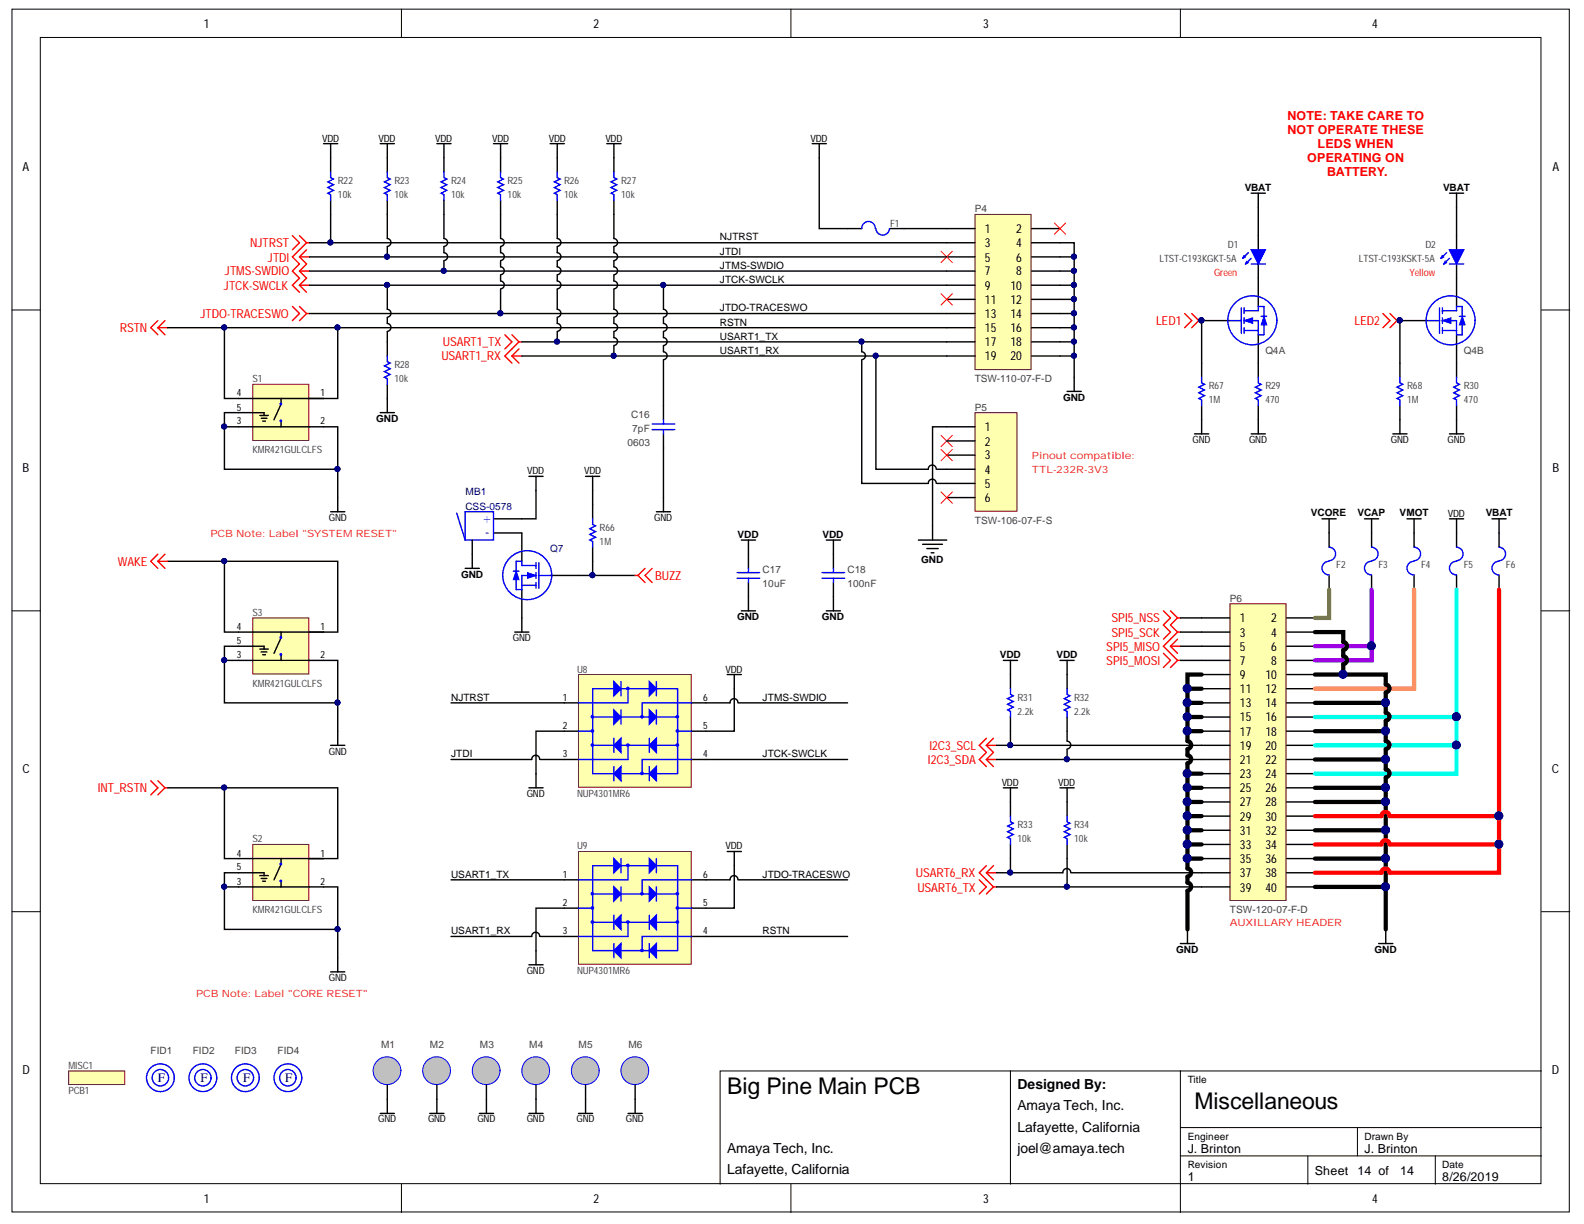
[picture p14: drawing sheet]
<svg xmlns="http://www.w3.org/2000/svg" width="279mm" height="216mm" viewBox="0 0 279 216" stroke-linecap="round" stroke-linejoin="round" font-family="sans-serif">
<defs><g id="words">
<g font-size="4.1">
<text x="128.3" y="193">Big Pine Main PCB</text>
<text x="210.7" y="195.5">Miscellaneous</text>
</g>
<g font-size="2.5">
<text x="179.5" y="195.9">Amaya Tech, Inc.</text>
<text x="179.5" y="192.2">Designed By:</text>
<text x="128.3" y="203.4">Amaya Tech, Inc.</text>
<text x="179.5" y="203.4">joel@amaya.tech</text>
<text x="179.5" y="199.6">Lafayette, California</text>
<text x="128.3" y="207.1">Lafayette, California</text>
</g>
<g font-size="2.3" fill="#00f">
<text x="85.3" y="92.3">+</text>
<text x="85.6" y="94.6">-</text>
</g>
<g font-size="2.3" fill="#000080">
<text x="27.8" y="190.9">F</text>
<text x="35.3" y="190.9">F</text>
<text x="42.9" y="190.9">F</text>
<text x="50.3" y="190.9">F</text>
</g>
<g font-size="2.2">
<text x="35.9" y="4.9">1</text>
<text x="104.7" y="4.9">2</text>
<text x="173.4" y="4.9">3</text>
<text x="242" y="4.9">4</text>
<text x="4" y="30.2">A</text>
<text x="273.8" y="30.2">A</text>
<text x="173.7" y="41.1">1</text>
<text x="179.2" y="41.1">2</text>
<text x="173.7" y="43.6">3</text>
<text x="173.7" y="46.1">5</text>
<text x="179.2" y="43.6">4</text>
<text x="179.2" y="46.1">6</text>
<text x="173.7" y="48.6">7</text>
<text x="173.7" y="51.1">9</text>
<text x="173.7" y="53.6">11</text>
<text x="178.2" y="51.1">10</text>
<text x="178.2" y="53.6">12</text>
<text x="179.2" y="48.6">8</text>
<text x="173.7" y="56.1">13</text>
<text x="173.7" y="58.6">15</text>
<text x="178.2" y="56.1">14</text>
<text x="178.2" y="58.6">16</text>
<text x="173.7" y="61.1">17</text>
<text x="173.7" y="63.5">19</text>
<text x="178.2" y="61.1">18</text>
<text x="178.2" y="63.5">20</text>
<text x="173.7" y="76.1">1</text>
<text x="4" y="83.2">B</text>
<text x="173.7" y="78.6">2</text>
<text x="173.7" y="81">3</text>
<text x="173.7" y="83.6">4</text>
<text x="273.8" y="83.2">B</text>
<text x="173.7" y="86">5</text>
<text x="173.7" y="88.6">6</text>
<text x="218.7" y="109.8">1</text>
<text x="218.7" y="112.3">3</text>
<text x="224.2" y="109.8">2</text>
<text x="224.2" y="112.3">4</text>
<text x="218.7" y="114.8">5</text>
<text x="218.7" y="117.3">7</text>
<text x="218.7" y="119.7">9</text>
<text x="223.2" y="119.7">10</text>
<text x="224.2" y="114.8">6</text>
<text x="224.2" y="117.3">8</text>
<text x="218.7" y="122.3">11</text>
<text x="218.7" y="124.7">13</text>
<text x="223.2" y="122.3">12</text>
<text x="223.2" y="124.7">14</text>
<text x="218.7" y="127.3">15</text>
<text x="218.7" y="129.8">17</text>
<text x="223.2" y="127.3">16</text>
<text x="223.2" y="129.8">18</text>
<text x="4" y="136.3">C</text>
<text x="218.7" y="132.2">19</text>
<text x="218.7" y="134.8">21</text>
<text x="218.7" y="137.2">23</text>
<text x="223.2" y="132.2">20</text>
<text x="223.2" y="134.8">22</text>
<text x="223.2" y="137.2">24</text>
<text x="273.7" y="136.3">C</text>
<text x="218.7" y="139.8">25</text>
<text x="218.7" y="142.2">27</text>
<text x="223.2" y="139.8">26</text>
<text x="223.2" y="142.2">28</text>
<text x="218.7" y="144.8">29</text>
<text x="218.7" y="147.2">31</text>
<text x="218.7" y="149.7">33</text>
<text x="223.2" y="144.8">30</text>
<text x="223.2" y="147.2">32</text>
<text x="223.2" y="149.7">34</text>
<text x="218.7" y="152.2">35</text>
<text x="218.7" y="154.7">37</text>
<text x="223.2" y="152.2">36</text>
<text x="223.2" y="154.7">38</text>
<text x="218.7" y="157.3">39</text>
<text x="223.2" y="157.3">40</text>
<text x="4" y="189.4">D</text>
<text x="273.7" y="189.4">D</text>
<text x="209.5" y="203.4">J. Brinton</text>
<text x="240.7" y="203.4">J. Brinton</text>
<text x="209.5" y="208.4">1</text>
<text x="231.9" y="207.2">Sheet</text>
<text x="239.4" y="207.2">14 of</text>
<text x="246.9" y="207.2">14</text>
<text x="254.4" y="208.4">8/26/2019</text>
<text x="35.9" y="212.2">1</text>
<text x="104.7" y="212.2">2</text>
<text x="173.4" y="212.2">3</text>
<text x="242" y="212.2">4</text>
</g>
<g font-size="2.2" fill="#f00">
<text x="227.1" y="21.1">NOTE: TAKE CARE TO</text>
<text x="227.1" y="23.6">NOT OPERATE THESE</text>
<text x="230.5" y="28.6">OPERATING ON</text>
<text x="232.4" y="26.1">LEDS WHEN</text>
<text x="234.1" y="31.1">BATTERY.</text>
<text x="44.1" y="43.6">NJTRST</text>
<text x="47.3" y="46.1">JTDI</text>
<text x="39.5" y="51.1">JTCK-SWCLK</text>
<text x="39.7" y="48.6">JTMS-SWDIO</text>
<text x="21.1" y="58.6">RSTN</text>
<text x="35.3" y="56.1">JTDO-TRACESWO</text>
<text x="203.9" y="57.4">LED1</text>
<text x="238.9" y="57.4">LED2</text>
<text x="77.9" y="63.5">USART1_RX</text>
<text x="78.1" y="61.1">USART1_TX</text>
<text x="20.8" y="99.8">WAKE</text>
<text x="115.6" y="102.2">BUZZ</text>
<text x="196.1" y="109.8">SPI5_NSS</text>
<text x="196.1" y="112.3">SPI5_SCK</text>
<text x="195.1" y="114.8">SPI5_MISO</text>
<text x="195.1" y="117.3">SPI5_MOSI</text>
<text x="163.7" y="134.8">I2C3_SDA</text>
<text x="163.9" y="132.2">I2C3_SCL</text>
<text x="17.2" y="139.8">INT_RSTN</text>
<text x="161.6" y="154.7">USART6_RX</text>
<text x="161.8" y="157.3">USART6_TX</text>
</g>
<g font-size="1.8">
<text x="56.8" y="25">VDD</text>
<text x="66.8" y="25">VDD</text>
<text x="76.8" y="25">VDD</text>
<text x="86.8" y="25">VDD</text>
<text x="96.8" y="25">VDD</text>
<text x="106.8" y="25">VDD</text>
<text x="143" y="25">VDD</text>
<text x="219.6" y="33.7">VBAT</text>
<text x="254.6" y="33.7">VBAT</text>
<text x="127" y="42.4">NJTRST</text>
<text x="127" y="45">JTDI</text>
<text x="127" y="47.4">JTMS-SWDIO</text>
<text x="127" y="49.9">JTCK-SWCLK</text>
<text x="127" y="54.9">JTDO-TRACESWO</text>
<text x="127" y="57.5">RSTN</text>
<text x="127" y="59.9">USART1_TX</text>
<text x="127" y="62.4">USART1_RX</text>
<text x="41.8" y="69.9">4</text>
<text x="56.6" y="69.9">1</text>
<text x="187.5" y="70.6">GND</text>
<text x="41.8" y="74.9">3</text>
<text x="41.8" y="72.4">5</text>
<text x="56.6" y="74.9">2</text>
<text x="66.4" y="74.4">GND</text>
<text x="93" y="83.7">VDD</text>
<text x="103.1" y="83.7">VDD</text>
<text x="210.3" y="78.2">GND</text>
<text x="220.3" y="78.2">GND</text>
<text x="245.3" y="78.2">GND</text>
<text x="255.3" y="78.2">GND</text>
<text x="58" y="91.9">GND</text>
<text x="115.4" y="91.9">GND</text>
<text x="130.1" y="94.9">VDD</text>
<text x="145.1" y="94.9">VDD</text>
<text x="231.2" y="91.1">VCORE</text>
<text x="239.4" y="91.1">VCAP</text>
<text x="246.9" y="91.1">VMOT</text>
<text x="255.4" y="91.2">VDD</text>
<text x="262.1" y="91.1">VBAT</text>
<text x="81.3" y="101.9">GND</text>
<text x="162.5" y="99.4">GND</text>
<text x="41.8" y="113.7">5</text>
<text x="41.8" y="111.1">4</text>
<text x="56.6" y="111.1">1</text>
<text x="90.5" y="113.1">GND</text>
<text x="130" y="109.3">GND</text>
<text x="145" y="109.3">GND</text>
<text x="41.8" y="116.1">3</text>
<text x="56.6" y="116.1">2</text>
<text x="128" y="118.6">VDD</text>
<text x="176.4" y="116.1">VDD</text>
<text x="186.3" y="116.1">VDD</text>
<text x="79.6" y="123.6">NJTRST</text>
<text x="99.3" y="123.6">1</text>
<text x="124" y="123.6">6</text>
<text x="134.5" y="123.6">JTMS-SWDIO</text>
<text x="99.3" y="128.6">2</text>
<text x="124" y="128.6">5</text>
<text x="58" y="133.1">GND</text>
<text x="79.6" y="133.6">JTDI</text>
<text x="99.3" y="133.6">3</text>
<text x="124" y="133.6">4</text>
<text x="134.5" y="133.6">JTCK-SWCLK</text>
<text x="92.9" y="140.6">GND</text>
<text x="176.7" y="138.6">VDD</text>
<text x="186.7" y="138.6">VDD</text>
<text x="128" y="149.8">VDD</text>
<text x="41.8" y="153.5">5</text>
<text x="41.8" y="151.1">4</text>
<text x="56.6" y="151.1">1</text>
<text x="79.6" y="154.8">USART1_TX</text>
<text x="99.3" y="154.8">1</text>
<text x="124" y="154.8">6</text>
<text x="134.5" y="154.8">JTDO-TRACESWO</text>
<text x="41.8" y="156.1">3</text>
<text x="56.6" y="156.1">2</text>
<text x="99.3" y="159.8">2</text>
<text x="124" y="159.8">5</text>
<text x="79.6" y="164.8">USART1_RX</text>
<text x="99.3" y="164.8">3</text>
<text x="124" y="164.8">4</text>
<text x="134.5" y="164.8">RSTN</text>
<text x="58" y="173.1">GND</text>
<text x="92.9" y="171.8">GND</text>
<text x="207.5" y="168.1">GND</text>
<text x="242.5" y="168.1">GND</text>
<text x="209.5" y="191.1">Title</text>
<text x="66.7" y="198">GND</text>
<text x="75.5" y="198">GND</text>
<text x="84.2" y="198">GND</text>
<text x="92.9" y="198">GND</text>
<text x="101.7" y="198">GND</text>
<text x="110.4" y="198">GND</text>
<text x="209.5" y="201">Engineer</text>
<text x="240.7" y="201">Drawn By</text>
<text x="209.5" y="206">Revision</text>
<text x="254.4" y="206">Date</text>
</g>
<g font-size="1.8" fill="#434343">
<text x="59.6" y="35">10k</text>
<text x="59.6" y="32.4">R22</text>
<text x="69.6" y="35">10k</text>
<text x="69.6" y="32.4">R23</text>
<text x="79.6" y="35">10k</text>
<text x="79.6" y="32.4">R24</text>
<text x="89.5" y="35">10k</text>
<text x="89.5" y="32.4">R25</text>
<text x="99.5" y="35">10k</text>
<text x="99.5" y="32.4">R26</text>
<text x="109.6" y="35">10k</text>
<text x="109.6" y="32.4">R27</text>
<text x="157" y="40">F1</text>
<text x="172" y="37.4">P4</text>
<text x="204.5" y="46.2">LTST-C193KGKT-5A</text>
<text x="216.6" y="43.7">D1</text>
<text x="239.7" y="46.2">LTST-C193KSKT-5A</text>
<text x="251.4" y="43.7">D2</text>
<text x="69.6" y="64.9">R28</text>
<text x="223.2" y="62.4">Q4A</text>
<text x="258.2" y="62.4">Q4B</text>
<text x="44.6" y="67.4">S1</text>
<text x="69.6" y="67.4">10k</text>
<text x="172" y="67.4">TSW-110-07-F-D</text>
<text x="213.2" y="71.2">1M</text>
<text x="213.2" y="68.7">R67</text>
<text x="223.2" y="71.2">470</text>
<text x="223.2" y="68.7">R29</text>
<text x="248.2" y="71.2">1M</text>
<text x="248.2" y="68.7">R68</text>
<text x="258.2" y="71.2">470</text>
<text x="258.2" y="68.7">R30</text>
<text x="111.3" y="73.7">C16</text>
<text x="111.5" y="76.1">7pF</text>
<text x="172" y="72.4">P5</text>
<text x="44.6" y="79.9">KMR421GULCLFS</text>
<text x="110.7" y="78.7">0603</text>
<text x="105.8" y="93.6">R66</text>
<text x="172" y="92.4">TSW-106-07-F-S</text>
<text x="105.8" y="96.2">1M</text>
<text x="134.5" y="101.1">C17</text>
<text x="149.5" y="101.1">C18</text>
<text x="235.7" y="100.1">F2</text>
<text x="243.1" y="100.1">F3</text>
<text x="250.7" y="100.1">F4</text>
<text x="258.2" y="100.1">F5</text>
<text x="265.6" y="100.1">F6</text>
<text x="134.5" y="103.6">10uF</text>
<text x="149.5" y="103.6">100nF</text>
<text x="216.9" y="106.1">P6</text>
<text x="44.6" y="108.6">S3</text>
<text x="101.8" y="118.6">U8</text>
<text x="44.6" y="121.1">KMR421GULCLFS</text>
<text x="179.5" y="123.6">R31</text>
<text x="189.5" y="123.6">R32</text>
<text x="179.5" y="126.1">2.2k</text>
<text x="189.5" y="126.1">2.2k</text>
<text x="101.8" y="140.6">NUP4301MR6</text>
<text x="44.6" y="148.6">S2</text>
<text x="101.8" y="149.8">U9</text>
<text x="179.5" y="148.6">10k</text>
<text x="179.5" y="146.1">R33</text>
<text x="189.5" y="148.6">10k</text>
<text x="189.5" y="146.1">R34</text>
<text x="44.6" y="161.1">KMR421GULCLFS</text>
<text x="216.9" y="161.1">TSW-120-07-F-D</text>
<text x="101.8" y="171.8">NUP4301MR6</text>
<text x="26.5" y="186">FID1</text>
<text x="34" y="186">FID2</text>
<text x="41.4" y="186">FID3</text>
<text x="48.9" y="186">FID4</text>
<text x="67.2" y="184.8">M1</text>
<text x="75.8" y="184.8">M2</text>
<text x="84.6" y="184.8">M3</text>
<text x="93.3" y="184.8">M4</text>
<text x="102" y="184.8">M5</text>
<text x="110.8" y="184.8">M6</text>
<text x="12.1" y="188.5">MISC1</text>
<text x="12.1" y="193">PCB1</text>
</g>
<g font-size="1.8" fill="#ee0e22">
<text x="214.1" y="48.7">Green</text>
<text x="248.6" y="48.7">Yellow</text>
<text x="182" y="81">Pinout compatible:</text>
<text x="182" y="83.5">TTL-232R-3V3</text>
<text x="37.1" y="94.7">PCB Note: Label &quot;SYSTEM RESET&quot;</text>
<text x="216.9" y="163.3">AUXILLARY HEADER</text>
<text x="34.6" y="175.9">PCB Note: Label &quot;CORE RESET&quot;</text>
</g>
<g font-size="1.8" fill="#000080">
<text x="82.1" y="87.4">MB1</text>
<text x="82.1" y="89.9">CSS-0578</text>
<text x="97.1" y="97.3">Q7</text>
</g>
</g></defs>
<g fill="#fff" stroke="#000" stroke-width=".18">
<path d="M2.1 1.6h274.7v212.2h-274.7z"/>
<path d="M7.1 6.6h264.7v202.2h-264.7z"/>
</g>
<g fill="none" stroke="#000" stroke-width=".18">
<path d="M70.8 1.6v5M139.5 1.6v5M208.2 1.6v5M2.1 54.7h5M271.9 54.7h5M2.1 107.7h5M271.9 107.7h5M2.1 160.8h5M271.9 160.8h5M178.2 188.9h-51.2v20M208.2 188.9h-30v20M208.2 198.9h63.7"/>
<path d="M239.4 198.9v5M271.9 188.9h-63.7v25M70.8 208.9v5M139.5 208.9v5M208.2 203.9h63.7M230.7 203.9v5M253.2 203.9v5"/>
</g>
<path d="M89 59.1l1.3 1.2-1.3 1.2M90.3 59.1l1.2 1.2M91.5 60.3l-1.2 1.2M91.5 60.3h.5" fill="none" stroke="#f00" stroke-width=".25"/>
<path d="M143.3 25.3h2.5M144.5 25.3v2.5M130.8 95.3h2.5M132 95.3v5M145.8 95.3h2.5M147 95.3v5M130.8 107.7h2.5M132 102.8v4.9M145.8 107.7h2.5M147 102.8v4.9" fill="none" stroke="#000" stroke-width=".25"/>
<path d="M130 102h4M130 101h4M132 100.3v.7M132 102v.8M145 102h4M145 101h4M147 100.3v.7M147 102v.8" fill="none" stroke="#00f" stroke-width=".25"/>
<path d="M172 37.8h9.9v27.4h-9.9z" fill="#ffffb0" stroke="#800000" stroke-width=".18"/>
<g fill="none" stroke="#000" stroke-width=".25">
<path d="M57.1 25.3h2.5M58.3 25.3v2.5M167 40.3h5M167 42.8h5M167 45.3h5M167 47.8h5M167 50.3h5M167 52.8h5M167 55.3h5M167 57.8h5M182 40.3h5M182 42.8h5"/>
<path d="M182 45.3h5M182 47.8h5M182 50.3h5M182 52.8h5M182 55.3h5M182 57.8h5M67.1 72.8h2.5M68.3 70.3v2.5M167 60.3h5M167 62.8h5M182 60.3h5M182 62.8h5"/>
</g>
<path d="M186 39.3l2 2M188 39.3l-2 2M166 51.8l2 2M166 44.3l2 2M168 51.8l-2 2M168 44.3l-2 2M166 76.8l2 2M168 76.8l-2 2" fill="none" stroke="#f00" stroke-width=".18"/>
<path d="M52.8 47.8l1.3 1.3-1.3 1.2M52.8 46.6l-1.2 1.2 1.2 1.3-1.2 1.2 1.2 1.3M52.8 47.8h1.8M52.8 50.3l1.3 1.3M52.8 50.3h1.8M54.1 46.6l-1.3 1.2M90.3 62.8l1.2 1.2M90.3 61.5l-1.3 1.3 1.3 1.2M90.3 62.8h1.7M91.5 61.5l-1.2 1.3" fill="none" stroke="#f00" stroke-width=".25"/>
<path d="M172 72.8h7.4v17.4h-7.4z" fill="#ffffb0" stroke="#800000" stroke-width=".18"/>
<g fill="none" stroke="#000" stroke-width=".25">
<path d="M58.3 27.8v2.5M58.3 35.3v2.5M68.3 60.3v2.5M68.3 67.8v2.5M167 75.3h5M167 77.8h5M58.3 90.3h2.5M59.6 87.8v2.5M162 95.3h5M162.7 96h3.5M163.5 96.8h2M164.2 97.5h.5"/>
<path d="M164.5 92.8v2.5M167 80.3h5M167 82.8h5M167 85.3h5M167 87.8h5"/>
</g>
<path d="M166 79.3l2 2M168 79.3l-2 2M166 86.8l2 2M168 86.8l-2 2" fill="none" stroke="#f00" stroke-width=".18"/>
<path d="M58.3 30.3v1l.5 .3-1 .5 1 .5-1 .5 1 .5-1 .5 .5 .2v1M68.3 62.8v1l.5 .2-1 .5 1 .5-1 .5 1 .5-1 .5 .5 .3v1" fill="none" stroke="#00f" stroke-width=".25"/>
<path d="M27.8 57.8l1.3 1.3M27.8 56.6l-1.2 1.2 1.2 1.3M27.8 57.8h1.8M29.1 56.6l-1.3 1.2" fill="none" stroke="#f00" stroke-width=".25"/>
<path d="M44.6 67.8h9.9v9.9h-9.9z" fill="#ffffb0" stroke="#800000" stroke-width=".18"/>
<path d="M42.1 72.8h4.5v.5M42.1 75.3h15M42.1 70.3h15M45.8 73.3h1.5M46.1 73.8h1M46.3 74.3h.5M49.6 70.3v1l-1.3 2.7M49.6 74.3v1M58.3 171.4h2.5M59.6 168.9v2.5" fill="none" stroke="#000" stroke-width=".25"/>
<g fill="none" stroke="#00f" stroke-width=".25">
<circle cx="49.5" cy="71.2" r=".12"/>
<circle cx="49.5" cy="74.2" r=".12"/>
</g>
<path d="M44.6 149h9.9v9.8h-9.9z" fill="#ffffb0" stroke="#800000" stroke-width=".18"/>
<g fill="none" stroke="#000" stroke-width=".25">
<path d="M67.1 25.3h2.5M68.3 25.3v5M68.3 35.3v2.5M77.1 25.3h2.5M78.3 25.3v5M78.3 35.3v2.5M87 25.3h2.5M88.3 25.3v5M88.3 35.3v2.5M97 25.3h2.5M98.3 25.3v5M98.3 35.3v2.5"/>
<path d="M107 25.3h2.5M108.3 25.3v5M108.3 35.3v2.5M115.8 90.3h2.5M117 87.8v2.5M42.1 153.9h4.5v.5M42.1 156.4h15M42.1 151.4h15M45.8 154.4h1.5M46.1 154.9h1M46.3 155.4h.5M49.6 151.4v1l-1.3 2.8"/>
<path d="M49.6 155.4v1"/>
</g>
<g fill="none" stroke="#00f" stroke-width=".25">
<path d="M68.3 30.3v1l.5 .3-1 .5 1 .5-1 .5 1 .5-1 .5 .5 .2v1M78.3 30.3v1l.5 .3-1 .5 1 .5-1 .5 1 .5-1 .5 .5 .2v1M88.3 30.3v1l.5 .3-1 .5 1 .5-1 .5 1 .5-1 .5 .5 .2v1M98.3 30.3v1l.5 .3-1 .5 1 .5-1 .5 1 .5-1 .5 .5 .2v1M108.3 30.3v1l.5 .3-1 .5 1 .5-1 .5 1 .5-1 .5 .5 .2v1"/>
<circle cx="49.5" cy="155.4" r=".12"/>
<circle cx="49.5" cy="152.4" r=".12"/>
</g>
<g fill="none" stroke="#f00" stroke-width=".25">
<path d="M51.6 54.1l1.2 1.2-1.2 1.3M51.6 41.6l1.2 1.2-1.2 1.3M52.8 54.1l1.3 1.2M52.8 41.6l1.3 1.2M52.8 45.3l1.3 1.3M52.8 45.3h1.8M54.1 55.3l-1.3 1.3M54.1 55.3h.5M54.1 42.8l-2.5 2.5 1.2 1.3M54.1 42.8h.5M54.1 44.1l-1.3 1.2M26.6 137.7l1.2 1.3-1.2 1.2"/>
<path d="M27.8 137.7l1.3 1.3M29.1 139l-1.3 1.2M29.1 139h.5"/>
</g>
<path d="M217 106.5h9.8v52.3h-9.8z" fill="#ffffb0" stroke="#800000" stroke-width=".18"/>
<g fill="none" stroke="#000" stroke-width=".25">
<path d="M188.2 69h2.5M189.5 66.5v2.5M255.7 91.5h2.5M256.9 91.5v2.5M212 109h5M212 111.5h5M212 114h5M212 116.5h5M212 119h5M226.9 109h5M226.9 111.5h5M226.9 114h5"/>
<path d="M226.9 116.5h5M226.9 119h5M212 121.5h5M212 124h5M212 126.5h5M212 129h5M212 131.5h5M212 134h5M212 136.5h5M212 139h5M226.9 121.5h5M226.9 124h5"/>
<path d="M226.9 126.5h5M226.9 129h5M226.9 131.5h5M226.9 134h5M226.9 136.5h5M226.9 139h5M212 141.5h5M212 144h5M212 146.5h5M212 149h5M212 151.4h5M212 153.9h5"/>
<path d="M212 156.4h5M226.9 141.5h5M226.9 144h5M226.9 146.5h5M226.9 149h5M226.9 151.4h5M226.9 153.9h5M226.9 156.4h5M243.2 166.4h2.5M244.4 163.9v2.5"/>
</g>
<path d="M102 119h19.9v19.9h-19.9z" fill="#ffffb0" stroke="#800000" stroke-width=".18"/>
<path d="M99.5 124h2.5M99.5 129h2.5M99.5 134h2.5M122 124h2.5M122 129h2.5M122 134h2.5" fill="none" stroke="#000" stroke-width=".25"/>
<g fill="none" stroke="#00f" stroke-width=".25">
<path d="M104.5 121.5v7.5h-2.5M108.3 135.2v2.5M110.8 131.5v2.5h-8.8M114.5 135.2v2.5M119.5 129h2.5M119.5 121.5v15h-15v-7.5M122 134h-8.7v2.5"/>
<circle cx="104.5" cy="128.9" r=".2"/>
<circle cx="119.5" cy="128.9" r=".2"/>
</g>
<path d="M114.5 136.5l1.3-1.3v2.5z" fill="#00f"/>
<path d="M114.5 136.5l1.3-1.3v2.5z" fill="none" stroke="#00f" stroke-width=".25"/>
<path d="M108.3 136.5l1.2-1.3v2.5z" fill="#00f"/>
<g fill="none" stroke="#00f" stroke-width=".25">
<path d="M104.5 131.5h15M108.3 136.5l1.2-1.3v2.5zM108.3 130.2v2.5M114.5 130.2v2.5"/>
<circle cx="113.2" cy="136.4" r=".2"/>
</g>
<path d="M108.3 131.5l1.2-1.3v2.5z" fill="#00f"/>
<path d="M108.3 131.5l1.2-1.3v2.5z" fill="none" stroke="#00f" stroke-width=".25"/>
<path d="M114.5 131.5l1.3-1.3v2.5z" fill="#00f"/>
<g fill="none" stroke="#00f" stroke-width=".25">
<path d="M104.5 121.5h15M109.5 120.2v2.5M110.8 121.5v2.5h-8.8M114.5 131.5l1.3-1.3v2.5zM115.8 120.2v2.5M122 124h-8.7v2.5"/>
<circle cx="104.5" cy="131.4" r=".2"/>
<circle cx="110.7" cy="131.4" r=".2"/>
<circle cx="119.5" cy="131.4" r=".2"/>
</g>
<path d="M108.3 120.2l1.2 1.3-1.2 1.2z" fill="#00f"/>
<path d="M108.3 120.2l1.2 1.3-1.2 1.2z" fill="none" stroke="#00f" stroke-width=".25"/>
<path d="M114.5 120.2l1.3 1.3-1.3 1.2z" fill="#00f"/>
<g fill="none" stroke="#00f" stroke-width=".25">
<path d="M104.5 126.5h15M109.5 125.2v2.5M114.5 120.2l1.3 1.3-1.3 1.2zM115.8 125.2v2.5"/>
<circle cx="110.7" cy="121.4" r=".2"/>
</g>
<path d="M114.5 125.2l1.3 1.3-1.3 1.2z" fill="#00f"/>
<path d="M114.5 125.2l1.3 1.3-1.3 1.2z" fill="none" stroke="#00f" stroke-width=".25"/>
<path d="M108.3 125.2l1.2 1.3-1.2 1.2z" fill="#00f"/>
<g fill="none" stroke="#00f" stroke-width=".25">
<path d="M154.4 40.3a1.2 1.2 0 0 0-1.2-1.2 1.2 1.2 0 0 0-1.2 1.2M156.9 40.3a1.2 1.2 0 0 1-1.2 1.2 1.2 1.2 0 0 1-1.2-1.2M264.4 96.5a1.2 1.2 0 0 1 1.2 1.2 1.2 1.2 0 0 1-1.2 1.2M264.4 99a1.2 1.2 0 0 0-1.2 1.2 1.2 1.2 0 0 0 1.2 1.2M108.3 125.2l1.2 1.3-1.2 1.2z"/>
<circle cx="104.5" cy="126.4" r=".2"/>
<circle cx="113.2" cy="126.4" r=".2"/>
<circle cx="119.5" cy="126.4" r=".2"/>
</g>
<path d="M149.5 40.3h2.5M157 40.3h2.5M264.4 94v2.5M128.3 119h2.5M129.5 119v2.5M264.4 101.5v2.5M93.3 139h2.5M94.5 136.5v2.5" fill="none" stroke="#000" stroke-width=".25"/>
<path d="M102 150.2h19.9v19.9h-19.9z" fill="#ffffb0" stroke="#800000" stroke-width=".18"/>
<path d="M99.5 155.2h2.5M122 155.2h2.5M99.5 160.2h2.5M99.5 165.2h2.5M122 160.2h2.5M122 165.2h2.5" fill="none" stroke="#000" stroke-width=".25"/>
<g fill="none" stroke="#00f" stroke-width=".25">
<path d="M104.5 152.7v7.5h-2.5M119.5 152.7v15h-15v-7.5M108.3 166.4v2.5M110.8 162.7v2.5h-8.8M114.5 166.4v2.5M119.5 160.2h2.5M122 165.2h-8.7v2.5"/>
<circle cx="104.5" cy="160.1" r=".2"/>
<circle cx="119.5" cy="160.1" r=".2"/>
</g>
<path d="M114.5 167.7l1.3-1.3v2.5z" fill="#00f"/>
<path d="M114.5 167.7l1.3-1.3v2.5z" fill="none" stroke="#00f" stroke-width=".25"/>
<path d="M108.3 167.7l1.2-1.3v2.5z" fill="#00f"/>
<g fill="none" stroke="#00f" stroke-width=".25">
<path d="M104.5 162.7h15M108.3 167.7l1.2-1.3v2.5zM108.3 161.4v2.5M114.5 161.4v2.5"/>
<circle cx="113.2" cy="167.6" r=".2"/>
</g>
<path d="M108.3 162.7l1.2-1.3v2.5z" fill="#00f"/>
<path d="M108.3 162.7l1.2-1.3v2.5z" fill="none" stroke="#00f" stroke-width=".25"/>
<path d="M114.5 162.7l1.3-1.3v2.5z" fill="#00f"/>
<g fill="none" stroke="#00f" stroke-width=".25">
<path d="M104.5 152.7h15M109.5 151.4v2.5M110.8 152.7v2.5h-8.8M115.8 151.4v2.5M122 155.2h-8.7v2.5M114.5 162.7l1.3-1.3v2.5z"/>
<circle cx="104.5" cy="162.6" r=".2"/>
<circle cx="110.7" cy="162.6" r=".2"/>
<circle cx="119.5" cy="162.6" r=".2"/>
</g>
<path d="M108.3 151.4l1.2 1.3-1.2 1.2z" fill="#00f"/>
<path d="M108.3 151.4l1.2 1.3-1.2 1.2z" fill="none" stroke="#00f" stroke-width=".25"/>
<path d="M114.5 151.4l1.3 1.3-1.3 1.2z" fill="#00f"/>
<g fill="none" stroke="#00f" stroke-width=".25">
<path d="M104.5 157.7h15M109.5 156.4v2.5M114.5 151.4l1.3 1.3-1.3 1.2zM115.8 156.4v2.5"/>
<circle cx="110.7" cy="152.6" r=".2"/>
</g>
<path d="M114.5 156.4l1.3 1.3-1.3 1.2z" fill="#00f"/>
<path d="M114.5 156.4l1.3 1.3-1.3 1.2z" fill="none" stroke="#00f" stroke-width=".25"/>
<path d="M108.3 156.4l1.2 1.3-1.2 1.2z" fill="#00f"/>
<g fill="none" stroke="#00f" stroke-width=".25">
<path d="M234.4 96.5a1.2 1.2 0 0 1 1.2 1.2 1.2 1.2 0 0 1-1.2 1.2M234.4 99a1.2 1.2 0 0 0-1.2 1.2 1.2 1.2 0 0 0 1.2 1.2M241.9 96.5a1.2 1.2 0 0 1 1.2 1.2 1.2 1.2 0 0 1-1.2 1.2M241.9 99a1.2 1.2 0 0 0-1.2 1.2 1.2 1.2 0 0 0 1.2 1.2M249.4 96.5a1.2 1.2 0 0 1 1.2 1.2 1.2 1.2 0 0 1-1.2 1.2M249.4 99a1.2 1.2 0 0 0-1.2 1.2 1.2 1.2 0 0 0 1.2 1.2M256.9 96.5a1.2 1.2 0 0 1 1.2 1.2 1.2 1.2 0 0 1-1.2 1.2M256.9 99a1.2 1.2 0 0 0-1.2 1.2 1.2 1.2 0 0 0 1.2 1.2M178.2 121.5v1l.5 .2-1 .5 1 .5-1 .5 1 .5-1 .5 .5 .3v1M188.2 121.5v1l.5 .2-1 .5 1 .5-1 .5 1 .5-1 .5 .5 .3v1M108.3 156.4l1.2 1.3-1.2 1.2zM178.2 144v1l.5 .2-1 .5 1 .5-1 .5 1 .5-1 .5 .5 .3v1"/>
<path d="M188.2 144v1l.5 .2-1 .5 1 .5-1 .5 1 .5-1 .5 .5 .3v1"/>
<circle cx="104.5" cy="157.6" r=".2"/>
<circle cx="113.2" cy="157.6" r=".2"/>
<circle cx="119.5" cy="157.6" r=".2"/>
<circle cx="50.8" cy="190.1" r="1.45"/>
<circle cx="50.8" cy="190.1" r="2.45"/>
</g>
<g fill="none" stroke="#000" stroke-width=".25">
<path d="M233.2 91.5h2.5M234.4 91.5v5M240.7 91.5h2.5M241.9 91.5v5M248.2 91.5h2.5M249.4 91.5v5M256.9 94v2.5M263.2 91.5h2.5M264.4 91.5v2.5M177 116.5h2.5M178.2 116.5v5M187 116.5h2.5"/>
<path d="M188.2 116.5v5M234.4 101.5v2.5M241.9 101.5v2.5M249.4 101.5v2.5M256.9 101.5v2.5M177 139h2.5M178.2 126.5v2.5M178.2 139v5M187 139h2.5M188.2 126.5v2.5M188.2 139v5M128.3 150.2h2.5"/>
<path d="M129.5 150.2v2.5M178.2 149v2.4M188.2 149v2.4M93.3 170.2h2.5M94.5 167.7v2.5"/>
</g>
<g fill="none" stroke="#f00" stroke-width=".25">
<path d="M205.2 107.7l1.3 1.3-1.3 1.2 1.3 1.3-1.3 1.2M205.2 115.2l1.3 1.3-1.3 1.2M206.5 107.7l1.2 1.3M206.5 114l1.2 1.2M206.5 114h1.7M207.7 109l-1.2 1.2 1.2 1.3M207.7 109h.5M207.7 111.5l-2.5 2.5 2.5 2.5M207.7 111.5h.5M207.7 112.7l-1.2 1.3M207.7 116.5l-1.2 1.2M207.7 116.5h.5"/>
<path d="M174 134l1.2 1.2M174 131.5l1.2 1.2-1.2 1.3M174 130.2l-1.3 1.3 1.3 1.2-1.3 1.3 1.3 1.2M174 134h1.7M174 131.5h1.7M175.2 130.2l-1.2 1.3M172.7 155.2l1.3 1.2-1.3 1.3M174 152.7l-1.3 1.2 2.5 2.5M174 153.9l1.2 1.3M174 153.9h1.7M175.2 156.4l-1.2 1.3M175.2 156.4h.5"/>
<path d="M175.2 152.7l-1.2 1.2"/>
</g>
<circle cx="68.3" cy="188.9" r="2.45" fill="#c0c0c0" stroke="#00f" stroke-width=".18"/>
<path d="M68.3 191.4v2.5" fill="none" stroke="#000" stroke-width=".25"/>
<path d="M12.1 188.9h9.9v2.4h-9.9z" fill="#ffffb0" stroke="#800000" stroke-width=".18"/>
<path d="M67.1 196.4h2.5M68.3 193.9v2.5" fill="none" stroke="#000" stroke-width=".25"/>
<circle cx="77" cy="188.9" r="2.45" fill="#c0c0c0" stroke="#00f" stroke-width=".18"/>
<path d="M75.8 196.4h2.5M77.1 191.4v5" fill="none" stroke="#000" stroke-width=".25"/>
<circle cx="85.8" cy="188.9" r="2.45" fill="#c0c0c0" stroke="#00f" stroke-width=".18"/>
<path d="M84.6 196.4h2.4M85.8 191.4v5" fill="none" stroke="#000" stroke-width=".25"/>
<circle cx="94.5" cy="188.9" r="2.45" fill="#c0c0c0" stroke="#00f" stroke-width=".18"/>
<path d="M93.3 196.4h2.5M94.5 191.4v5" fill="none" stroke="#000" stroke-width=".25"/>
<circle cx="103.2" cy="188.9" r="2.45" fill="#c0c0c0" stroke="#00f" stroke-width=".18"/>
<path d="M102 196.4h2.5M103.3 191.4v5" fill="none" stroke="#000" stroke-width=".25"/>
<circle cx="112" cy="188.9" r="2.45" fill="#c0c0c0" stroke="#00f" stroke-width=".18"/>
<path d="M221.9 41.6v2.5M221.9 46.6v2.5M117 71.5v2.5M117 76.5v2.5M208.2 166.4h2.5M209.5 163.9v2.5M110.8 196.4h2.5M112 191.4v5" fill="none" stroke="#000" stroke-width=".25"/>
<g fill="none" stroke="#00f" stroke-width=".25">
<path d="M219.4 45.1l-.2 .5M219.7 45.3l-.5 .3M219.9 46.1l-.2 .5M220.2 44.6l-1 1M220.2 46.3l-.5 .3M220.7 46.6h2.5M220.7 45.6l-1 1M115 74.8h4M115 75.8h4M117 74v.8M117 75.8v.7"/>
<circle cx="28.3" cy="190.1" r="1.45"/>
<circle cx="28.3" cy="190.1" r="2.45"/>
<circle cx="35.8" cy="190.1" r="1.45"/>
<circle cx="35.8" cy="190.1" r="2.45"/>
<circle cx="43.3" cy="190.1" r="1.45"/>
<circle cx="43.3" cy="190.1" r="2.45"/>
</g>
<path d="M220.7 44.1h2.5l-1.3 2.5z" fill="#00f"/>
<path d="M217 56.6h1.9M218.9 54.3v4.5M219.4 56.6h2.5v2.5M219.4 58.3h2.5M219.4 54.3v1M219.4 56.1v1M219.4 57.8v1M220.7 44.1h2.5l-1.3 2.5zM221.9 54.1v.7h-2.5" fill="none" stroke="#00f" stroke-width=".25"/>
<path d="M212 56.6h5M221.9 49.1v5M221.9 59.1v4.9" fill="none" stroke="#000" stroke-width=".25"/>
<circle cx="211.9" cy="56.5" r=".45" fill="#000080" stroke="#000080" stroke-width=".18"/>
<path d="M222.9 55.8l.5 1.5h-1z" fill="#00f"/>
<path d="M222.9 55.8l.5 1.5h-1z" fill="none" stroke="#00f" stroke-width=".18"/>
<g fill="none" stroke="#00f" stroke-width=".25">
<path d="M221.9 54.1h1v1.7M222.4 55.8h1M222.9 57.3v1.8h-1"/>
<circle cx="220.9" cy="56.5" r="4.3"/>
</g>
<path d="M219.4 56.6l1.5-.5v1z" fill="#00f"/>
<path d="M219.4 56.6l1.5-.5v1z" fill="none" stroke="#00f" stroke-width=".18"/>
<g fill="#000080" stroke="#000080" stroke-width=".18">
<circle cx="211.9" cy="56.5" r=".45"/>
<circle cx="189.4" cy="45.3" r=".45"/>
<circle cx="189.4" cy="47.8" r=".45"/>
<circle cx="189.4" cy="50.3" r=".45"/>
<circle cx="189.4" cy="52.8" r=".45"/>
<circle cx="189.4" cy="55.3" r=".45"/>
<circle cx="189.4" cy="57.8" r=".45"/>
<circle cx="189.4" cy="60.2" r=".45"/>
<circle cx="189.4" cy="62.7" r=".45"/>
<circle cx="59.5" cy="57.8" r=".45"/>
<circle cx="108.2" cy="62.7" r=".45"/>
<circle cx="154.4" cy="62.7" r=".45"/>
<circle cx="152" cy="60.2" r=".45"/>
<circle cx="98.2" cy="60.2" r=".45"/>
<circle cx="59.5" cy="82.7" r=".45"/>
<circle cx="39.5" cy="75.2" r=".45"/>
<circle cx="39.5" cy="57.8" r=".45"/>
<circle cx="59.5" cy="163.9" r=".45"/>
<circle cx="39.5" cy="156.4" r=".45"/>
<circle cx="39.5" cy="138.9" r=".45"/>
<circle cx="88.2" cy="55.3" r=".45"/>
<circle cx="58.3" cy="42.8" r=".45"/>
<circle cx="78.3" cy="47.8" r=".45"/>
<circle cx="68.3" cy="45.3" r=".45"/>
<circle cx="68.3" cy="50.3" r=".45"/>
<circle cx="117" cy="50.3" r=".45"/>
<circle cx="244.4" cy="156.4" r=".7"/>
<circle cx="244.4" cy="151.4" r=".7"/>
<circle cx="244.4" cy="146.4" r=".7"/>
<circle cx="244.4" cy="141.4" r=".7"/>
<circle cx="264.4" cy="148.9" r=".7"/>
<circle cx="264.4" cy="143.9" r=".7"/>
<circle cx="241.9" cy="113.9" r=".7"/>
<circle cx="256.9" cy="126.4" r=".7"/>
<circle cx="256.9" cy="131.4" r=".7"/>
<circle cx="244.4" cy="138.9" r=".7"/>
<circle cx="244.4" cy="133.9" r=".7"/>
<circle cx="244.4" cy="128.9" r=".7"/>
<circle cx="244.4" cy="123.9" r=".7"/>
<circle cx="236.9" cy="118.9" r=".7"/>
<circle cx="178.2" cy="153.9" r=".45"/>
<circle cx="188.2" cy="156.4" r=".45"/>
<circle cx="188.2" cy="133.9" r=".45"/>
<circle cx="178.2" cy="131.4" r=".45"/>
<circle cx="209.4" cy="151.4" r=".7"/>
<circle cx="209.4" cy="148.9" r=".7"/>
<circle cx="209.4" cy="146.4" r=".7"/>
<circle cx="209.4" cy="143.9" r=".7"/>
<circle cx="209.4" cy="141.4" r=".7"/>
<circle cx="209.4" cy="138.9" r=".7"/>
<circle cx="209.4" cy="136.4" r=".7"/>
<circle cx="209.4" cy="128.9" r=".7"/>
<circle cx="209.4" cy="126.4" r=".7"/>
<circle cx="209.4" cy="123.9" r=".7"/>
<circle cx="209.4" cy="121.4" r=".7"/>
</g>
<g fill="none" stroke="#000" stroke-width=".25">
<path d="M58.3 37.8v5M68.3 37.8v4.3a.7 .7 0 0 1 .7 .7 .7 .7 0 0 1-.7 .7M78.3 37.8v4.3a.7 .7 0 0 1 .7 .7 .7 .7 0 0 1-.7 .7M88.3 37.8v4.3a.7 .7 0 0 1 .6 .7 .7 .7 0 0 1-.6 .7M98.3 37.8v4.3a.7 .7 0 0 1 .6 .7 .7 .7 0 0 1-.6 .7M108.3 37.8v4.3a.7 .7 0 0 1 .6 .7 .7 .7 0 0 1-.6 .7M144.5 27.8v12.5h5M220.7 34.1h2.5M221.9 34.1v7.5M29.6 57.8h10M54.6 55.3h112.4M54.6 42.8h112.4"/>
<path d="M54.6 47.8h112.4M54.6 45.3h112.4M54.6 50.3h112.4M59.6 57.8h107.4M68.3 56.1v1a.7 .7 0 0 1 .7 .7 .7 .7 0 0 1-.7 .6M68.3 50.3v4.3a.7 .7 0 0 1 .7 .7 .7 .7 0 0 1-.7 .7M68.3 43.6v1.7M68.3 58.6v1.7M78.3 43.6v1a.7 .7 0 0 1 .7 .7 .7 .7 0 0 1-.7 .7M78.3 46.1v1.7M88.3 43.6v1a.7 .7 0 0 1 .6 .7 .7 .7 0 0 1-.6 .7M88.3 46.1v1a.7 .7 0 0 1 .6 .7 .7 .7 0 0 1-.6 .7"/>
<path d="M88.3 48.6v1a.7 .7 0 0 1 .6 .7 .7 .7 0 0 1-.6 .7M88.3 51.1v4.2M98.3 43.6v1a.7 .7 0 0 1 .6 .7 .7 .7 0 0 1-.6 .7M98.3 46.1v1a.7 .7 0 0 1 .6 .7 .7 .7 0 0 1-.6 .7M98.3 48.6v1a.7 .7 0 0 1 .6 .7 .7 .7 0 0 1-.6 .7M98.3 51.1v3.5a.7 .7 0 0 1 .6 .7 .7 .7 0 0 1-.6 .7M98.3 56.1v1a.7 .7 0 0 1 .6 .7 .7 .7 0 0 1-.6 .6M98.3 58.6v1.7M108.3 43.6v1a.7 .7 0 0 1 .6 .7 .7 .7 0 0 1-.6 .7M108.3 46.1v1a.7 .7 0 0 1 .6 .7 .7 .7 0 0 1-.6 .7M108.3 48.6v1a.7 .7 0 0 1 .6 .7 .7 .7 0 0 1-.6 .7M108.3 51.1v3.5a.7 .7 0 0 1 .6 .7 .7 .7 0 0 1-.6 .7"/>
<path d="M108.3 56.1v1a.7 .7 0 0 1 .6 .7 .7 .7 0 0 1-.6 .6M108.3 58.6v1a.7 .7 0 0 1 .6 .7 .7 .7 0 0 1-.6 .6M117 58.6v1a.7 .7 0 0 1 .7 .7 .7 .7 0 0 1-.7 .6M117 56.1v1a.7 .7 0 0 1 .7 .7 .7 .7 0 0 1-.7 .6M117 50.3v4.3a.7 .7 0 0 1 .7 .7 .7 .7 0 0 1-.7 .7M159.5 40.3h7.5M187 42.8h2.5v20h-2.5M187 45.3h2.5M187 47.8h2.5M187 50.3h2.5M187 52.8h2.5M187 55.3h2.5"/>
<path d="M187 57.8h2.5M256.9 41.6v2.5M256.9 46.6v2.5M42.1 75.3h-2.5v7.5h20M42.1 72.8h-2.5v2.5M42.1 70.3h-2.5v-12.5h20v12.5h-2.5M57.1 75.3h2.5v12.5M92 62.8h75M92 60.3h75M108.3 61v1.8M117 61v1a.7 .7 0 0 1 .7 .7 .7 .7 0 0 1-.7 .7M117 63.5v8"/>
<path d="M117 79v8.8M152 63.5v21.8h11.7a.7 .7 0 0 1 .7-.8 .7 .7 0 0 1 .7 .8M152 60.3v1.7a.7 .7 0 0 1 .6 .7 .7 .7 0 0 1-.6 .7M154.5 62.8v20h9.2a.7 .7 0 0 1 .7-.8 .7 .7 0 0 1 .7 .8M167 75.3h-2.5v17.5M187 60.3h2.5M189.5 62.8v3.7M220.7 76.5h2.5M221.9 64v2.5M221.9 71.5v5M165.2 82.8h1.8M165.2 85.3h1.8"/>
<path d="M208.2 109h3.8M208.2 111.5h3.8M208.2 114h3.8M208.2 116.5h3.8M29.6 139h10M79.6 124h19.9M95.2 134a.7 .7 0 0 0-.7-.8 .7 .7 0 0 0-.7 .8h-14.2M95.3 134h4.2M99.5 129h-5v7.5M124.5 134h25M129.5 121.5v7.5h-5M130.2 124a.7 .7 0 0 0-.7-.8 .7 .7 0 0 0-.7 .8h-4.3"/>
<path d="M130.3 124h19.2M175.7 134h36.3M175.7 131.5h36.3M178.2 129v2.5M188.2 129v1.7a.7 .7 0 0 1 .7 .7 .7 .7 0 0 1-.7 .7M188.2 132.2v1.8M42.1 156.4h-2.5v7.5h20M42.1 153.9h-2.5v2.5M42.1 151.4h-2.5v-12.4h20v12.4h-2.5M57.1 156.4h2.5v12.5M79.6 155.2h19.9M129.5 152.7v7.5h-5"/>
<path d="M130.2 155.2a.7 .7 0 0 0-.7-.8 .7 .7 0 0 0-.7 .8h-4.3M130.3 155.2h19.2M175.7 156.4h36.3M178.2 151.4v2.5M188.2 151.4v5M188.9 153.9a.7 .7 0 0 0-.7-.7 .7 .7 0 0 0-.7 .7h-11.8M189 153.9h23M95.2 165.2a.7 .7 0 0 0-.7-.8 .7 .7 0 0 0-.7 .8h-14.2M95.3 165.2h4.2M99.5 160.2h-5v7.5M124.5 165.2h25"/>
</g>
<path d="M254.4 45.1l-.2 .5M254.7 45.3l-.5 .3M254.9 46.1l-.2 .5M255.2 44.6l-1 1M255.2 46.3l-.5 .3M255.7 46.6h2.5M255.7 45.6l-1 1M221.9 66.5v1l.5 .3-1 .5 1 .5-1 .5 1 .5-1 .5 .5 .2v1" fill="none" stroke="#00f" stroke-width=".25"/>
<path d="M209 55.3l1.2 1.3-1.2 1.2M210.2 55.3l1.3 1.3M211.5 56.6l-1.3 1.2M211.5 56.6h.5" fill="none" stroke="#f00" stroke-width=".25"/>
<g fill="none" stroke="#000" stroke-width=".75">
<path d="M212 119h-2.5v11.7a.7 .7 0 0 1 .6 .7 .7 .7 0 0 1-.6 .7M231.9 119h12.5v1.7a.7 .7 0 0 1 .7 .7 .7 .7 0 0 1-.7 .7M231.9 111.5h5v1.7a.7 .7 0 0 1 .7 .7 .7 .7 0 0 1-.7 .7M236.9 114.7v1a.7 .7 0 0 1 .7 .7 .7 .7 0 0 1-.7 .7M236.9 117.2v1.8M209.5 134.7v18.5a.7 .7 0 0 1 .6 .7 .7 .7 0 0 1-.6 .7M209.5 132.2v1a.7 .7 0 0 1 .6 .7 .7 .7 0 0 1-.6 .7M209.5 121.5h2.5M209.5 124h2.5M209.5 126.5h2.5M209.5 129h2.5M209.5 136.5h2.5"/>
<path d="M209.5 139h2.5M231.9 139h12.5v2.5M231.9 134h12.5v1.7a.7 .7 0 0 1 .7 .7 .7 .7 0 0 1-.7 .7M231.9 129h12.5v1.7a.7 .7 0 0 1 .7 .7 .7 .7 0 0 1-.7 .7M231.9 124h12.5v1.7a.7 .7 0 0 1 .7 .7 .7 .7 0 0 1-.7 .7M244.4 122.2v1.8M244.4 127.2v1.8M244.4 132.2v1.8M244.4 137.2v1.8M209.5 154.7v1a.7 .7 0 0 1 .6 .7 .7 .7 0 0 1-.6 .7M209.5 157.2v6.7M209.5 141.5h2.5"/>
<path d="M209.5 144h2.5M209.5 146.5h2.5M209.5 149h2.5M209.5 151.4h2.5M231.9 156.4h12.5v7.5M231.9 151.4h12.5v5M231.9 146.5h12.5v4.9M231.9 141.5h12.5v5"/>
</g>
<path d="M264.4 104v40h-19.2M245.1 153.9a.7 .7 0 0 0-.7-.7 .7 .7 0 0 0-.7 .7h-11.8M245.1 143.9a.7 .7 0 0 0-.7-.7 .7 .7 0 0 0-.7 .8h-11.8M245.1 148.9a.7 .7 0 0 0-.7-.7 .7 .7 0 0 0-.7 .7l-11.8 .1M264.4 149v4.9h-19.2M264.4 144v5h-19.2" fill="none" stroke="#f00" stroke-width=".75"/>
<path d="M234.4 104v5h-2.5" fill="none" stroke="#0f0" stroke-width=".75"/>
<path d="M241.9 104v10h-10M241.9 114v2.5h-10" fill="none" stroke="#90f" stroke-width=".75"/>
<path d="M249.4 104v17.5h-17.5" fill="none" stroke="#f90" stroke-width=".75"/>
<path d="M256.9 104v22.5h-25M256.9 126.5v5h-25M256.9 131.5v5h-25" fill="none" stroke="#0ff" stroke-width=".75"/>
<path d="M255.7 44.1h2.5l-1.3 2.5z" fill="#00f"/>
<path d="M251.9 56.6h2M253.9 54.3v4.5M254.4 56.6h2.5v2.5M254.4 58.3h2.5M254.4 54.3v1M254.4 56.1v1M254.4 57.8v1M255.7 44.1h2.5l-1.3 2.5zM256.9 54.1v.7h-2.5" fill="none" stroke="#00f" stroke-width=".25"/>
<path d="M246.9 56.6h5M256.9 49.1v5M256.9 59.1v4.9" fill="none" stroke="#000" stroke-width=".25"/>
<circle cx="246.9" cy="56.5" r=".45" fill="#000080" stroke="#000080" stroke-width=".18"/>
<path d="M257.9 55.8l.5 1.5h-1z" fill="#00f"/>
<path d="M257.9 55.8l.5 1.5h-1z" fill="none" stroke="#00f" stroke-width=".18"/>
<g fill="none" stroke="#00f" stroke-width=".25">
<path d="M256.9 54.1h1v1.7M257.4 55.8h1M257.9 57.3v1.8h-1"/>
<circle cx="255.9" cy="56.5" r="4.3"/>
</g>
<path d="M254.4 56.6l1.5-.5v1z" fill="#00f"/>
<path d="M254.4 56.6l1.5-.5v1z" fill="none" stroke="#00f" stroke-width=".18"/>
<circle cx="246.9" cy="56.5" r=".45" fill="#000080" stroke="#000080" stroke-width=".18"/>
<path d="M255.7 34.1h2.5M256.9 34.1v7.5M255.7 76.5h2.5M256.9 64v2.5M256.9 71.5v5M58.3 131.5h2.5M59.6 129v2.5" fill="none" stroke="#000" stroke-width=".25"/>
<path d="M243.9 55.3l1.3 1.3-1.3 1.2M245.2 55.3l1.2 1.3M246.4 56.6l-1.2 1.2M246.4 56.6h.5" fill="none" stroke="#f00" stroke-width=".25"/>
<path d="M256.9 66.5v1l.5 .3-1 .5 1 .5-1 .5 1 .5-1 .5 .5 .2v1" fill="none" stroke="#00f" stroke-width=".25"/>
<path d="M44.6 109h9.9v9.9h-9.9z" fill="#ffffb0" stroke="#800000" stroke-width=".18"/>
<g fill="none" stroke="#000" stroke-width=".25">
<path d="M29.6 99h10M39.6 99h20v12.5h-20zM83.3 95.3v5M87 94h5v5M93.3 84h2.5M94.5 84v7.5h-7.5M45.8 114.5h1.5M46.1 115h1M46.3 115.5h.5M46.6 114.5v-.5h-7v2.5M49.6 111.5v1l-1.3 2.7M49.6 115.5v1"/>
<path d="M82.1 100.3h2.5M92 104v5M97 101.5h5M59.6 124h-20v-7.5h20v12.5"/>
</g>
<g fill="none" stroke="#00f" stroke-width=".25">
<path d="M80.6 90.5l1.5 4.8M82.1 90.3h4.9v5h-4.9zM92 99v.8h2.5M94.5 99.3v1M95 99.3v4.5M92 103.3h2.5M94.5 101.5h-2.5v2.5M94.5 101v1M94.5 102.8v1M95 101.5h2"/>
<circle cx="49.5" cy="115.4" r=".12"/>
<circle cx="49.5" cy="112.4" r=".12"/>
</g>
<g fill="#000080" stroke="#000080" stroke-width=".18">
<circle cx="59.5" cy="123.9" r=".45"/>
<circle cx="39.5" cy="116.4" r=".45"/>
<circle cx="39.5" cy="99" r=".45"/>
</g>
<path d="M27.8 99l1.3 1.3M27.8 97.8l-1.2 1.2 1.2 1.3M27.8 99h1.8M29.1 97.8l-1.3 1.2" fill="none" stroke="#f00" stroke-width=".25"/>
<path d="M226.9 19.1h24.9v17.4h-24.9z" fill="#fff" stroke="#fff" stroke-width=".18"/>
<path d="M91 100.8l.5 1.5h-1z" fill="#00f"/>
<path d="M91 100.8l.5 1.5h-1z" fill="none" stroke="#00f" stroke-width=".18"/>
<g fill="none" stroke="#00f" stroke-width=".25">
<path d="M92 99h-1v1.8M90.5 100.8h1M91 102.3v1.7h1"/>
<circle cx="93" cy="101.5" r="4.3"/>
</g>
<path d="M93 101l1.5 .5-1.5 .5z" fill="#00f"/>
<path d="M93 101l1.5 .5-1.5 .5z" fill="none" stroke="#00f" stroke-width=".18"/>
<path d="M212 56.6v9.9M246.9 56.6v9.9M210.7 76.5h2.5M212 71.5v5M245.7 76.5h2.5M246.9 71.5v5M103.3 84h2.5M104.5 84v7.5M104.5 96.5v5M90.8 111.5h2.5M92 109v2.5M102 101.5h10" fill="none" stroke="#000" stroke-width=".25"/>
<path d="M212 66.5v1l.5 .3-1 .5 1 .5-1 .5 1 .5-1 .5 .5 .2v1M246.9 66.5v1l.5 .3-1 .5 1 .5-1 .5 1 .5-1 .5 .5 .2v1M104.5 91.5v1l.5 .3-1 .5 1 .5-1 .5 1 .5-1 .5 .5 .2v1" fill="none" stroke="#00f" stroke-width=".25"/>
<g fill="#000080" stroke="#000080" stroke-width=".18">
<circle cx="104.5" cy="101.5" r=".45"/>
<circle cx="211.9" cy="56.5" r=".45"/>
<circle cx="246.9" cy="56.5" r=".45"/>
</g>
<path d="M112 101.5h.5M112.5 101.5l1.3 1.3M113.8 100.3l-1.3 1.2M115 100.3l-1.2 1.2 1.2 1.3" fill="none" stroke="#f00" stroke-width=".25"/>
<use href="#words"/>
</svg>
